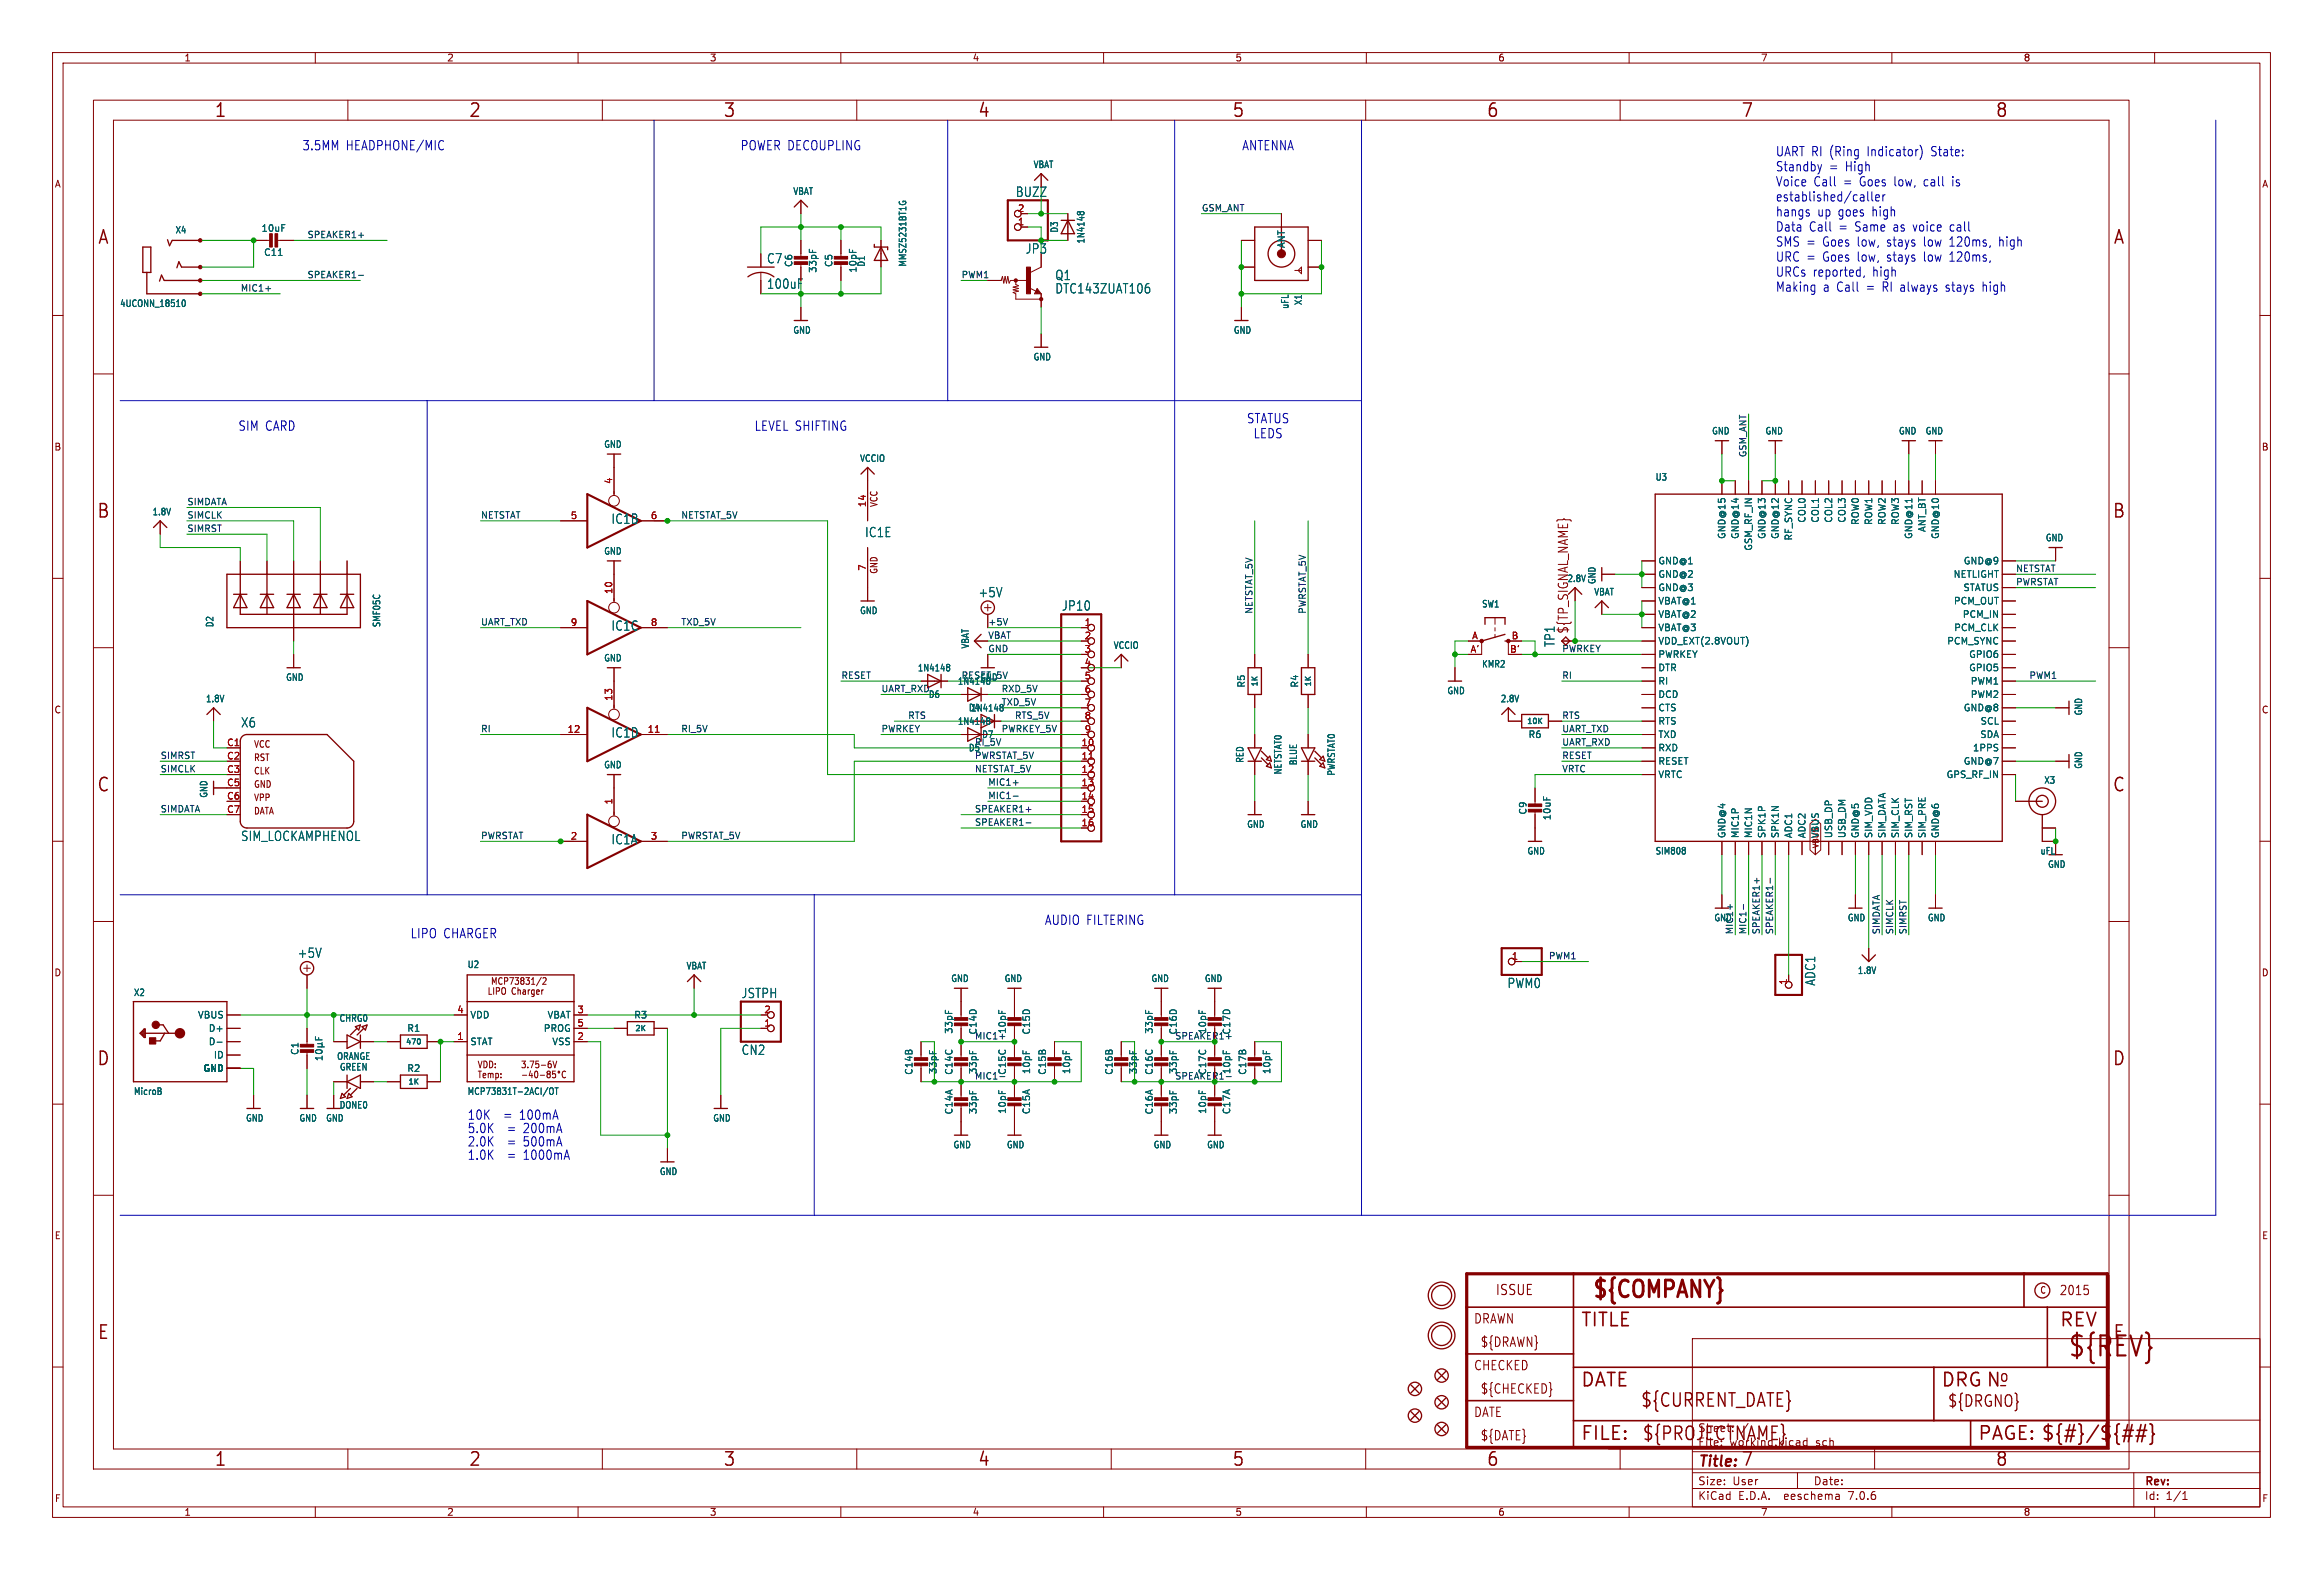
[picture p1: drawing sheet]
<svg xmlns="http://www.w3.org/2000/svg" width="442mm" height="299mm" viewBox="0 0 442 299" stroke-linecap="round" stroke-linejoin="round" font-family="sans-serif">
<defs><g id="words">
<text font-size="5.3" fill="#840000" x="393.4" y="258.6">${REV}</text>
<text font-size="4.4" fill="#840000" x="302.7" y="247.6">${COMPANY}</text>
<g font-size="3.5" fill="#840000">
<text x="40.7" y="22.7">1</text>
<text x="89.1" y="22.7">2</text>
<text x="137.5" y="22.7">3</text>
<text x="186" y="22.7">4</text>
<text x="234.4" y="22.7">5</text>
<text x="282.8" y="22.7">6</text>
<text x="331.2" y="22.7">7</text>
<text x="379.6" y="22.7">8</text>
<text x="18.5" y="46.8">A</text>
<text x="402" y="46.8">A</text>
<text x="18.3" y="98.9">B</text>
<text x="401.9" y="98.9">B</text>
<text x="18.3" y="150.9">C</text>
<text x="401.9" y="150.9">C</text>
<text x="18.3" y="203">D</text>
<text x="401.9" y="203">D</text>
<text x="18.5" y="255.1">E</text>
<text x="300.7" y="252.7">TITLE</text>
<text x="391.8" y="252.7">REV</text>
<text x="402" y="255.1">E</text>
<text x="300.7" y="264.2">DATE</text>
<text x="312.1" y="267.9">${CURRENT_DATE}</text>
<text x="369.3" y="264.2">DRG N</text>
<text x="300.7" y="274.3">FILE:</text>
<text x="312.4" y="274.3">${PROJECTNAME}</text>
<text x="376.3" y="274.3">PAGE: ${#}/${##}</text>
<text x="40.7" y="279.2">1</text>
<text x="89.1" y="279.2">2</text>
<text x="137.5" y="279.2">3</text>
<text x="186" y="279.2">4</text>
<text x="234.4" y="279.2">5</text>
<text x="282.8" y="279.2">6</text>
<text x="331.2" y="279.2">7</text>
<text x="379.6" y="279.2">8</text>
</g>
<g font-size="3" fill="#840000">
<text x="380.4" y="263.1">o</text>
<text x="370.5" y="267.9">${DRGNO}</text>
</g>
<text font-size="2.8" fill="#840000" x="323" y="279.5">Title:</text>
<text font-size="2.7" fill="#840000" x="284.5" y="246.6">ISSUE</text>
<g font-size="2.5" fill="#0000c2">
<text x="57.5" y="28.8">3.5MM</text>
<text x="65.8" y="28.8">HEADPHONE/MIC</text>
<text x="140.8" y="28.8">POWER DECOUPLING</text>
<text x="236.3" y="28.8">ANTENNA</text>
<text x="337.8" y="29.9">UART RI (Ring</text>
<text x="355.5" y="29.9">Indicator)</text>
<text x="367.8" y="29.9">State:</text>
<text x="337.8" y="32.7">Standby</text>
<text x="337.8" y="35.6">Voice</text>
<text x="345.1" y="35.6">Call</text>
<text x="348.1" y="32.7">=</text>
<text x="350.9" y="35.6">=</text>
<text x="351.2" y="32.7">High</text>
<text x="354" y="35.6">Goes low,</text>
<text x="366.5" y="35.6">call</text>
<text x="372.1" y="35.6">is</text>
<text x="337.8" y="38.5">established/caller</text>
<text x="337.8" y="41.3">hangs</text>
<text x="345.8" y="41.3">up goes</text>
<text x="356.4" y="41.3">high</text>
<text x="337.8" y="44.2">Data</text>
<text x="337.8" y="47">SMS =</text>
<text x="344.2" y="44.2">Call</text>
<text x="346.9" y="47">Goes low,</text>
<text x="350" y="44.2">=</text>
<text x="353.2" y="44.2">Same</text>
<text x="359.4" y="47">stays</text>
<text x="360.6" y="44.2">as voice</text>
<text x="366.5" y="47">low</text>
<text x="371.6" y="47">120ms,</text>
<text x="371.6" y="44.2">call</text>
<text x="381.1" y="47">high</text>
<text x="337.8" y="49.9">URC =</text>
<text x="337.8" y="52.8">URCs reported,</text>
<text x="346.9" y="49.9">Goes low,</text>
<text x="356.4" y="52.8">high</text>
<text x="359.4" y="49.9">stays</text>
<text x="366.5" y="49.9">low</text>
<text x="371.6" y="49.9">120ms,</text>
<text x="337.8" y="55.6">Making</text>
<text x="346.9" y="55.6">a Call</text>
<text x="355.3" y="55.6">=</text>
<text x="358.5" y="55.6">RI always</text>
<text x="370.8" y="55.6">stays</text>
<text x="378" y="55.6">high</text>
<text x="45.3" y="82.1">SIM CARD</text>
<text x="143.5" y="82.1">LEVEL SHIFTING</text>
<text x="237.2" y="80.7">STATUS</text>
<text x="238.5" y="83.6">LEDS</text>
<text x="78" y="178.7">LIPO CHARGER</text>
<text x="198.7" y="176.1">AUDIO FILTERING</text>
<text x="88.9" y="215.7">5.0K</text>
<text x="88.9" y="213.1">10K</text>
<text x="95.9" y="213.1">=</text>
<text x="96.6" y="215.7">=</text>
<text x="99.1" y="213.1">100mA</text>
<text x="99.8" y="215.7">200mA</text>
<text x="88.9" y="220.7">1.0K</text>
<text x="88.9" y="218.2">2.0K</text>
<text x="96.6" y="220.7">=</text>
<text x="96.6" y="218.2">=</text>
<text x="99.8" y="220.7">1000mA</text>
<text x="99.8" y="218.2">500mA</text>
</g>
<g font-size="2.5" fill="#006464">
<text x="193.2" y="37.7">BUZZ</text>
<text x="145.9" y="50.3">C7</text>
<text x="195.1" y="48.4">JP3</text>
<text x="200.7" y="53.5">Q1</text>
<text x="145.9" y="55.1">100uF</text>
<text x="200.7" y="56">DTC143ZUAT106</text>
<text x="116.3" y="99.8">IC1B</text>
<text x="164.5" y="102.4">IC1E</text>
<text x="186.1" y="113.8">+5V</text>
<text x="202" y="116.3">JP10</text>
<text x="116.3" y="120.2">IC1C</text>
<text x="296.1" y="123.1" transform="rotate(-90 296.1 123.1)">TP1</text>
<text x="45.8" y="138.6">X6</text>
<text x="116.3" y="140.5">IC1D</text>
<text x="45.8" y="160.2">SIM_LOCKAMPHENOL</text>
<text x="116.3" y="160.8">IC1A</text>
<text x="56.6" y="182.4">+5V</text>
<text x="141" y="190.1">JSTPH</text>
<text x="286.8" y="188.1">PWM0</text>
<text x="345.6" y="187.6" transform="rotate(-90 345.6 187.6)">ADC1</text>
<text x="141" y="200.8">CN2</text>
</g>
<g font-size="2.5" fill="#840000">
<text x="298.6" y="120.7" transform="rotate(-90 298.6 120.7)">${TP_SIGNAL_NAME}</text>
<text x="280.4" y="252">DRAWN</text>
<text x="391.8" y="246.6">2015</text>
<text x="281.6" y="256.4">${DRAWN}</text>
<text x="280.4" y="260.9">CHECKED</text>
<text x="280.4" y="269.8">DATE</text>
<text x="281.6" y="265.3">${CHECKED}</text>
<text x="281.6" y="274.2">${DATE}</text>
</g>
<g font-size="2.1" fill="#840000">
<text x="323" y="275.3">File:</text>
<text x="323" y="272.6">Sheet:</text>
<text x="329.1" y="275.3">working.kicad_sch</text>
<text x="323" y="285.5">KiCad</text>
<text x="323" y="282.7">Size:</text>
<text x="329.7" y="282.7">User</text>
<text x="330.8" y="285.5">E.D.A.</text>
<text x="339.7" y="285.5">eeschema</text>
<text x="345" y="282.7">Date:</text>
<text x="352" y="285.5">7.0.6</text>
<text x="408" y="282.9">Rev:</text>
<text x="408" y="285.5">Id:</text>
<text x="412.1" y="285.5">1/1</text>
</g>
<g font-size="1.8" fill="#840000">
<text x="35" y="11.9">1</text>
<text x="85" y="11.9">2</text>
<text x="135" y="11.9">3</text>
<text x="185" y="11.9">4</text>
<text x="235" y="11.9">5</text>
<text x="285" y="11.9">6</text>
<text x="335" y="11.9">7</text>
<text x="385" y="11.9">8</text>
<text x="10.3" y="35.9">A</text>
<text x="430.4" y="35.9">A</text>
<text x="10.3" y="85.9">B</text>
<text x="430.3" y="85.9">B</text>
<text x="167.2" y="96.5" transform="rotate(-90 167.2 96.5)">VCC</text>
<text x="167.2" y="109.2" transform="rotate(-90 167.2 109.2)">GND</text>
<text x="10.3" y="135.9">C</text>
<text x="430.3" y="135.9">C</text>
<text x="48.2" y="142.4">VCC</text>
<text x="48.2" y="147.5">CLK</text>
<text x="48.2" y="144.9">RST</text>
<text x="48.2" y="155.1">DATA</text>
<text x="48.2" y="150">GND</text>
<text x="48.2" y="152.6">VPP</text>
<text x="10.3" y="185.9">D</text>
<text x="430.3" y="185.9">D</text>
<text x="92.7" y="189.4">LIPO Charger</text>
<text x="93.3" y="187.5">MCP73831/2</text>
<text x="90.8" y="203.4">VDD:</text>
<text x="99" y="203.4">3.75-6V</text>
<text x="90.8" y="205.3">Temp:</text>
<text x="10.3" y="235.9">E</text>
<text x="430.3" y="235.9">E</text>
<text x="388.1" y="246.2">C</text>
<text x="10.3" y="285.9">F</text>
<text x="430.4" y="285.9">F</text>
<text x="35" y="288.5">1</text>
<text x="85" y="288.5">2</text>
<text x="135" y="288.5">3</text>
<text x="185" y="288.5">4</text>
<text x="235" y="288.5">5</text>
<text x="285" y="288.5">6</text>
<text x="335" y="288.5">7</text>
<text x="385" y="288.5">8</text>
</g>
<g font-size="1.8" fill="#006464">
<text x="196.6" y="32.2">VBAT</text>
<text x="150.8" y="37.3">VBAT</text>
<text x="33.3" y="44.6">X4</text>
<text x="49.7" y="44.3">10uF</text>
<text x="201.5" y="44.4" transform="rotate(-90 201.5 44.4)">D3</text>
<text x="206.6" y="46.4" transform="rotate(-90 206.6 46.4)">1N4148</text>
<text x="244.7" y="47.3" transform="rotate(-90 244.7 47.3)">ANT</text>
<text x="50.1" y="48.9">C11</text>
<text x="151" y="50.9" transform="rotate(-90 151 50.9)">C6</text>
<text x="155.6" y="52" transform="rotate(-90 155.6 52)">33pF</text>
<text x="158.6" y="50.9" transform="rotate(-90 158.6 50.9)">C5</text>
<text x="163.2" y="52" transform="rotate(-90 163.2 52)">10pF</text>
<text x="164.8" y="50.8" transform="rotate(-90 164.8 50.8)">D1</text>
<text x="172.7" y="50.8" transform="rotate(-90 172.7 50.8)">MMSZ5231BT1G</text>
<text x="22.8" y="58.6">4UCONN_18510</text>
<text x="245.4" y="58.9" transform="rotate(-90 245.4 58.9)">uFL</text>
<text x="247.9" y="58.2" transform="rotate(-90 247.9 58.2)">X1</text>
<text x="150.8" y="63.7">GND</text>
<text x="234.7" y="63.7">GND</text>
<text x="196.6" y="68.7">GND</text>
<text x="325.7" y="82.8">GND</text>
<text x="335.8" y="82.8">GND</text>
<text x="361.2" y="82.8">GND</text>
<text x="366.3" y="82.8">GND</text>
<text x="114.9" y="85.4">GND</text>
<text x="163.5" y="88.1">VCCIO</text>
<text x="314.9" y="91.6">U3</text>
<text x="28.9" y="98.2">1.8V</text>
<text x="343.8" y="99.5" transform="rotate(-90 343.8 99.5)">COL0</text>
<text x="346.3" y="99.5" transform="rotate(-90 346.3 99.5)">COL1</text>
<text x="348.8" y="99.5" transform="rotate(-90 348.8 99.5)">COL2</text>
<text x="351.4" y="99.5" transform="rotate(-90 351.4 99.5)">COL3</text>
<text x="353.9" y="100" transform="rotate(-90 353.9 100)">ROW0</text>
<text x="356.5" y="100" transform="rotate(-90 356.5 100)">ROW1</text>
<text x="359" y="100" transform="rotate(-90 359 100)">ROW2</text>
<text x="361.5" y="100" transform="rotate(-90 361.5 100)">ROW3</text>
<text x="366.6" y="101.3" transform="rotate(-90 366.6 101.3)">ANT_BT</text>
<text x="114.9" y="105.7">GND</text>
<text x="315.5" y="107.5">GND@1</text>
<text x="328.5" y="102.6" transform="rotate(-90 328.5 102.6)">GND@15</text>
<text x="331.1" y="102.6" transform="rotate(-90 331.1 102.6)">GND@14</text>
<text x="333.6" y="104.9" transform="rotate(-90 333.6 104.9)">GSM_RF_IN</text>
<text x="336.1" y="102.6" transform="rotate(-90 336.1 102.6)">GND@13</text>
<text x="338.7" y="102.6" transform="rotate(-90 338.7 102.6)">GND@12</text>
<text x="341.2" y="102.9" transform="rotate(-90 341.2 102.9)">RF_SYNC</text>
<text x="364.1" y="102.6" transform="rotate(-90 364.1 102.6)">GND@11</text>
<text x="369.2" y="102.6" transform="rotate(-90 369.2 102.6)">GND@10</text>
<text x="373.6" y="107.5">GND@9</text>
<text x="389.2" y="103.2">GND</text>
<text x="298.2" y="110.9">2.8V</text>
<text x="303.3" y="113.5">VBAT</text>
<text x="303.8" y="111.2" transform="rotate(-90 303.8 111.2)">GND</text>
<text x="315.5" y="110.1">GND@2</text>
<text x="315.5" y="112.6">GND@3</text>
<text x="371.6" y="110.1">NETLIGHT</text>
<text x="373.5" y="112.6">STATUS</text>
<text x="40.8" y="119.4" transform="rotate(-90 40.8 119.4)">D2</text>
<text x="72.6" y="119.4" transform="rotate(-90 72.6 119.4)">SMF05C</text>
<text x="163.5" y="117">GND</text>
<text x="281.9" y="115.7">SW1</text>
<text x="315.5" y="115.2">VBAT@1</text>
<text x="315.5" y="117.7">VBAT@2</text>
<text x="371.7" y="115.2">PCM_OUT</text>
<text x="373.4" y="117.7">PCM_IN</text>
<text x="184.6" y="123.5" transform="rotate(-90 184.6 123.5)">VBAT</text>
<text x="211.8" y="123.6">VCCIO</text>
<text x="315.5" y="120.2">VBAT@3</text>
<text x="315.5" y="122.8">VDD_EXT(2.8VOUT)</text>
<text x="315.5" y="125.3">PWRKEY</text>
<text x="370.4" y="122.8">PCM_SYNC</text>
<text x="371.8" y="120.2">PCM_CLK</text>
<text x="374.6" y="125.3">GPIO6</text>
<text x="54.3" y="129.7">GND</text>
<text x="114.9" y="126">GND</text>
<text x="174.5" y="127.9">1N4148</text>
<text x="182.2" y="130.4">1N4148</text>
<text x="186.4" y="129.7">GND</text>
<text x="237.1" y="130.9" transform="rotate(-90 237.1 130.9)">R5</text>
<text x="247.2" y="130.9" transform="rotate(-90 247.2 130.9)">R4</text>
<text x="281.9" y="127.2">KMR2</text>
<text x="315.5" y="130.4">RI</text>
<text x="315.5" y="127.9">DTR</text>
<text x="374.6" y="127.9">GPIO5</text>
<text x="374.9" y="130.4">PWM1</text>
<text x="39.1" y="133.8">1.8V</text>
<text x="176.6" y="132.9">D6</text>
<text x="184.2" y="135.5">D4</text>
<text x="184.7" y="135.5">1N4148</text>
<text x="275.3" y="132.2">GND</text>
<text x="285.5" y="133.8">2.8V</text>
<text x="315.5" y="132.9">DCD</text>
<text x="315.5" y="135.5">CTS</text>
<text x="373.6" y="135.5">GND@8</text>
<text x="374.9" y="132.9">PWM2</text>
<text x="396.4" y="136.2" transform="rotate(-90 396.4 136.2)">GND</text>
<text x="182.2" y="138.1">1N4148</text>
<text x="184.2" y="143.1">D5</text>
<text x="186.8" y="140.6">D7</text>
<text x="290.8" y="140.6">R6</text>
<text x="315.5" y="138">RTS</text>
<text x="315.5" y="140.6">TXD</text>
<text x="315.5" y="143.1">RXD</text>
<text x="375.3" y="143.1">1PPS</text>
<text x="376.7" y="140.6">SDA</text>
<text x="376.8" y="138">SCL</text>
<text x="114.9" y="146.3">GND</text>
<text x="236.8" y="145.2" transform="rotate(-90 236.8 145.2)">RED</text>
<text x="244.1" y="147.4" transform="rotate(-90 244.1 147.4)">NETSTAT0</text>
<text x="247" y="145.7" transform="rotate(-90 247 145.7)">BLUE</text>
<text x="254.2" y="147.6" transform="rotate(-90 254.2 147.6)">PWRSTAT0</text>
<text x="315.5" y="145.6">RESET</text>
<text x="315.5" y="148.2">VRTC</text>
<text x="370.3" y="148.2">GPS_RF_IN</text>
<text x="373.6" y="145.6">GND@7</text>
<text x="388.9" y="149.3">X3</text>
<text x="396.4" y="146.3" transform="rotate(-90 396.4 146.3)">GND</text>
<text x="39.7" y="151.8" transform="rotate(-90 39.7 151.8)">GND</text>
<text x="290.7" y="155" transform="rotate(-90 290.7 155)">C9</text>
<text x="237.2" y="157.6">GND</text>
<text x="247.4" y="157.6">GND</text>
<text x="295.3" y="156.1" transform="rotate(-90 295.3 156.1)">10uF</text>
<text x="328.5" y="159.5" transform="rotate(-90 328.5 159.5)">GND@4</text>
<text x="331.1" y="159.5" transform="rotate(-90 331.1 159.5)">MIC1P</text>
<text x="333.6" y="159.5" transform="rotate(-90 333.6 159.5)">MIC1N</text>
<text x="336.1" y="159.5" transform="rotate(-90 336.1 159.5)">SPK1P</text>
<text x="338.7" y="159.5" transform="rotate(-90 338.7 159.5)">SPK1N</text>
<text x="341.2" y="159.5" transform="rotate(-90 341.2 159.5)">ADC1</text>
<text x="343.8" y="159.5" transform="rotate(-90 343.8 159.5)">ADC2</text>
<text x="346.3" y="159.5" transform="rotate(-90 346.3 159.5)">VBUS</text>
<text x="348.8" y="159.5" transform="rotate(-90 348.8 159.5)">USB_DP</text>
<text x="351.4" y="159.5" transform="rotate(-90 351.4 159.5)">USB_DM</text>
<text x="353.9" y="159.5" transform="rotate(-90 353.9 159.5)">GND@5</text>
<text x="356.5" y="159.5" transform="rotate(-90 356.5 159.5)">SIM_VDD</text>
<text x="359" y="159.5" transform="rotate(-90 359 159.5)">SIM_DATA</text>
<text x="361.5" y="159.5" transform="rotate(-90 361.5 159.5)">SIM_CLK</text>
<text x="364.1" y="159.5" transform="rotate(-90 364.1 159.5)">SIM_RST</text>
<text x="366.6" y="159.5" transform="rotate(-90 366.6 159.5)">SIM_PRE</text>
<text x="369.2" y="159.5" transform="rotate(-90 369.2 159.5)">GND@6</text>
<text x="290.6" y="162.7">GND</text>
<text x="314.9" y="162.7">SIM808</text>
<text x="388.2" y="162.7">uFL</text>
<text x="389.6" y="165.3">GND</text>
<text x="326.1" y="175.4">GND</text>
<text x="351.5" y="175.4">GND</text>
<text x="366.8" y="175.4">GND</text>
<text x="88.9" y="184.3">U2</text>
<text x="130.5" y="184.6">VBAT</text>
<text x="353.4" y="185.5">1.8V</text>
<text x="25.4" y="189.7">X2</text>
<text x="180.9" y="187">GND</text>
<text x="191.1" y="187">GND</text>
<text x="219" y="187">GND</text>
<text x="229.2" y="187">GND</text>
<text x="37.6" y="193.9">VBUS</text>
<text x="39.6" y="196.4">D+</text>
<text x="64.5" y="194.5">CHRG0</text>
<text x="77.4" y="196.4">R1</text>
<text x="89.4" y="193.9">VDD</text>
<text x="103.4" y="196.4">PROG</text>
<text x="104.1" y="193.9">VBAT</text>
<text x="120.6" y="193.9">R3</text>
<text x="181.4" y="196.7" transform="rotate(-90 181.4 196.7)">33pF</text>
<text x="186" y="196.9" transform="rotate(-90 186 196.9)">C14D</text>
<text x="191.6" y="196.7" transform="rotate(-90 191.6 196.7)">10pF</text>
<text x="196.2" y="196.9" transform="rotate(-90 196.2 196.9)">C15D</text>
<text x="219.5" y="196.7" transform="rotate(-90 219.5 196.7)">33pF</text>
<text x="224.1" y="196.9" transform="rotate(-90 224.1 196.9)">C16D</text>
<text x="229.7" y="196.7" transform="rotate(-90 229.7 196.7)">10pF</text>
<text x="234.3" y="196.9" transform="rotate(-90 234.3 196.9)">C17D</text>
<text x="39.6" y="199">D-</text>
<text x="40.6" y="201.5">ID</text>
<text x="57" y="200.8" transform="rotate(-90 57 200.8)">C1</text>
<text x="64" y="201.8">ORANGE</text>
<text x="64.6" y="203.8">GREEN</text>
<text x="89.4" y="199">STAT</text>
<text x="105" y="199">VSS</text>
<text x="25.4" y="208.4">MicroB</text>
<text x="38.6" y="204.1">GND</text>
<text x="77.4" y="204.1">R2</text>
<text x="88.9" y="208.4">MCP73831T-2ACI/OT</text>
<text x="173.8" y="204.5" transform="rotate(-90 173.8 204.5)">C14B</text>
<text x="178.4" y="204.4" transform="rotate(-90 178.4 204.4)">33pF</text>
<text x="181.5" y="204.5" transform="rotate(-90 181.5 204.5)">C14C</text>
<text x="186" y="204.4" transform="rotate(-90 186 204.4)">33pF</text>
<text x="191.6" y="204.5" transform="rotate(-90 191.6 204.5)">C15C</text>
<text x="196.2" y="204.4" transform="rotate(-90 196.2 204.4)">10pF</text>
<text x="199.2" y="204.5" transform="rotate(-90 199.2 204.5)">C15B</text>
<text x="203.8" y="204.4" transform="rotate(-90 203.8 204.4)">10pF</text>
<text x="211.9" y="204.5" transform="rotate(-90 211.9 204.5)">C16B</text>
<text x="216.5" y="204.4" transform="rotate(-90 216.5 204.4)">33pF</text>
<text x="219.6" y="204.5" transform="rotate(-90 219.6 204.5)">C16C</text>
<text x="224.1" y="204.4" transform="rotate(-90 224.1 204.4)">33pF</text>
<text x="229.7" y="204.5" transform="rotate(-90 229.7 204.5)">C17C</text>
<text x="234.3" y="204.4" transform="rotate(-90 234.3 204.4)">10pF</text>
<text x="237.3" y="204.5" transform="rotate(-90 237.3 204.5)">C17B</text>
<text x="241.9" y="204.4" transform="rotate(-90 241.9 204.4)">10pF</text>
<text x="46.7" y="213.5">GND</text>
<text x="56.9" y="213.5">GND</text>
<text x="61.9" y="213.5">GND</text>
<text x="64.5" y="211">DONE0</text>
<text x="135.6" y="213.5">GND</text>
<text x="181.5" y="212.1" transform="rotate(-90 181.5 212.1)">C14A</text>
<text x="186" y="212" transform="rotate(-90 186 212)">33pF</text>
<text x="191.6" y="212" transform="rotate(-90 191.6 212)">10pF</text>
<text x="196.2" y="212" transform="rotate(-90 196.2 212)">C15A</text>
<text x="219.6" y="212.1" transform="rotate(-90 219.6 212.1)">C16A</text>
<text x="224.1" y="212" transform="rotate(-90 224.1 212)">33pF</text>
<text x="229.7" y="212" transform="rotate(-90 229.7 212)">10pF</text>
<text x="234.3" y="212" transform="rotate(-90 234.3 212)">C17A</text>
<text x="181.3" y="218.6">GND</text>
<text x="191.5" y="218.6">GND</text>
<text x="219.4" y="218.6">GND</text>
<text x="229.6" y="218.6">GND</text>
<text x="125.4" y="223.7">GND</text>
</g>
<g font-size="1.8" fill="#a90000">
<text x="193.6" y="40.4">2</text>
<text x="193.6" y="42.9">1</text>
<text x="116.6" y="92.1" transform="rotate(-90 116.6 92.1)">4</text>
<text x="108.5" y="98.8">5</text>
<text x="123.8" y="98.8">6</text>
<text x="164.8" y="96.6" transform="rotate(-90 164.8 96.6)">14</text>
<text x="116.6" y="113.1" transform="rotate(-90 116.6 113.1)">10</text>
<text x="164.8" y="108.7" transform="rotate(-90 164.8 108.7)">7</text>
<text x="108.5" y="119.1">9</text>
<text x="123.8" y="119.1">8</text>
<text x="206.3" y="119.1">1</text>
<text x="206.3" y="121.7">2</text>
<text x="206.3" y="124.2">3</text>
<text x="279.7" y="124.2">A'</text>
<text x="280" y="121.7">A</text>
<text x="287.3" y="124.2">B'</text>
<text x="287.6" y="121.7">B</text>
<text x="206.3" y="126.7">4</text>
<text x="206.3" y="129.3">5</text>
<text x="206.3" y="131.8">6</text>
<text x="116.6" y="133.4" transform="rotate(-90 116.6 133.4)">13</text>
<text x="206.3" y="134.4">7</text>
<text x="206.3" y="136.9">8</text>
<text x="43.1" y="142">C1</text>
<text x="107.9" y="139.4">12</text>
<text x="123.1" y="139.4">11</text>
<text x="205.7" y="142">10</text>
<text x="206.3" y="139.4">9</text>
<text x="43.1" y="144.5">C2</text>
<text x="43.1" y="147.1">C3</text>
<text x="43.1" y="149.6">C5</text>
<text x="205.7" y="144.5">11</text>
<text x="205.7" y="147.1">12</text>
<text x="205.7" y="149.6">13</text>
<text x="43.1" y="152.1">C6</text>
<text x="43.1" y="154.7">C7</text>
<text x="116.6" y="153.1" transform="rotate(-90 116.6 153.1)">1</text>
<text x="205.7" y="152.1">14</text>
<text x="205.7" y="154.7">15</text>
<text x="108.5" y="159.8">2</text>
<text x="123.8" y="159.8">3</text>
<text x="205.7" y="157.2">16</text>
<text x="287.6" y="182.6">1</text>
<text x="340.1" y="187.4" transform="rotate(-90 340.1 187.4)">1</text>
<text x="86.9" y="197.9">1</text>
<text x="86.9" y="192.8">4</text>
<text x="109.8" y="197.9">2</text>
<text x="109.8" y="192.8">3</text>
<text x="109.8" y="195.3">5</text>
<text x="145.3" y="195.3">1</text>
<text x="145.3" y="192.8">2</text>
</g>
<g font-size="1.7" fill="#0f0f0f">
<text x="228.6" y="40.3">GSM_ANT</text>
<text x="58.4" y="45.4">SPEAKER1+</text>
<text x="58.4" y="53">SPEAKER1-</text>
<text x="182.9" y="53">PWM1</text>
<text x="45.7" y="55.5">MIC1+</text>
<text x="332.4" y="87.1" transform="rotate(-90 332.4 87.1)">GSM_ANT</text>
<text x="35.6" y="98.7">SIMCLK</text>
<text x="35.6" y="101.3">SIMRST</text>
<text x="35.6" y="96.2">SIMDATA</text>
<text x="91.4" y="98.7">NETSTAT</text>
<text x="129.5" y="98.7">NETSTAT_5V</text>
<text x="383.5" y="111.4">PWRSTAT</text>
<text x="383.5" y="108.9">NETSTAT</text>
<text x="91.4" y="119">UART_TXD</text>
<text x="129.5" y="119">TXD_5V</text>
<text x="188" y="119">+5V</text>
<text x="238.4" y="116.8" transform="rotate(-90 238.4 116.8)">NETSTAT_5V</text>
<text x="248.6" y="116.8" transform="rotate(-90 248.6 116.8)">PWRSTAT_5V</text>
<text x="188" y="121.6">VBAT</text>
<text x="188" y="124.1">GND</text>
<text x="297.2" y="124.1">PWRKEY</text>
<text x="160" y="129.2">RESET</text>
<text x="167.6" y="131.7">UART_RXD</text>
<text x="182.9" y="129.2">RESET_5V</text>
<text x="190.5" y="131.7">RXD_5V</text>
<text x="297.2" y="129.2">RI</text>
<text x="386.1" y="129.2">PWM1</text>
<text x="172.7" y="136.8">RTS</text>
<text x="193" y="136.8">RTS_5V</text>
<text x="297.2" y="136.8">RTS</text>
<text x="91.4" y="139.4">RI</text>
<text x="129.5" y="139.4">RI_5V</text>
<text x="167.6" y="139.4">PWRKEY</text>
<text x="185.4" y="141.9">RI_5V</text>
<text x="190.5" y="139.4">PWRKEY_5V</text>
<text x="297.2" y="141.9">UART_RXD</text>
<text x="297.2" y="139.4">UART_TXD</text>
<text x="30.5" y="147">SIMCLK</text>
<text x="30.5" y="144.4">SIMRST</text>
<text x="185.4" y="147">NETSTAT_5V</text>
<text x="185.4" y="144.4">PWRSTAT_5V</text>
<text x="188" y="149.5">MIC1+</text>
<text x="297.2" y="144.4">RESET</text>
<text x="297.2" y="147">VRTC</text>
<text x="30.5" y="154.6">SIMDATA</text>
<text x="185.4" y="154.6">SPEAKER1+</text>
<text x="188" y="152.1">MIC1-</text>
<text x="91.4" y="159.7">PWRSTAT</text>
<text x="129.5" y="159.7">PWRSTAT_5V</text>
<text x="185.4" y="157.1">SPEAKER1-</text>
<text x="329.9" y="177.8" transform="rotate(-90 329.9 177.8)">MIC1+</text>
<text x="332.4" y="177.8" transform="rotate(-90 332.4 177.8)">MIC1-</text>
<text x="334.9" y="177.8" transform="rotate(-90 334.9 177.8)">SPEAKER1+</text>
<text x="337.5" y="177.8" transform="rotate(-90 337.5 177.8)">SPEAKER1-</text>
<text x="357.8" y="177.8" transform="rotate(-90 357.8 177.8)">SIMDATA</text>
<text x="360.3" y="177.8" transform="rotate(-90 360.3 177.8)">SIMCLK</text>
<text x="362.9" y="177.8" transform="rotate(-90 362.9 177.8)">SIMRST</text>
<text x="294.6" y="182.5">PWM1</text>
<text x="185.4" y="197.8">MIC1+</text>
<text x="223.5" y="197.8">SPEAKER1+</text>
<text x="223.5" y="205.4">SPEAKER1-</text>
</g>
<g font-size="1.7" fill="#006464">
<text x="190.5" y="134.3">TXD_5V</text>
<text x="185.4" y="205.4">MIC1-</text>
</g>
<g font-size="1.4" fill="#006464">
<text x="239.6" y="130.7" transform="rotate(-90 239.6 130.7)">1K</text>
<text x="249.7" y="130.7" transform="rotate(-90 249.7 130.7)">1K</text>
<text x="290.4" y="138">10K</text>
<text x="346.3" y="161.4" transform="rotate(-90 346.3 161.4)">VBUS</text>
<text x="120.7" y="196.4">2K</text>
<text x="77.1" y="198.9">470</text>
<text x="77.5" y="206.6">1K</text>
</g>
</g></defs>
<g fill="none" stroke="#840000" stroke-width=".19">
<path d="M10 10h422v278.6h-422zM12 12h418v274.6h-418zM17.8 19.1h387.3v260.3h-387.3zM60 10v2M66.2 19.1v3.8M110 10v2M114.6 19.1v3.8M160 10v2M163 19.1v3.8M210 10v2M211.5 19.1v3.8M259.9 19.1v3.8"/>
<path d="M260 10v2M308.3 19.1v3.8M310 10v2M356.7 19.1v3.8M360 10v2M410 10v2M21.6 22.9h379.7v252.7h-379.7zM152.4 38.1v2.5M198.1 33v2.6M10 60h2M38.1 55.9h.1M38.1 50.8h.1"/>
<path d="M38.1 45.7h.1M38.1 53.3h.1M48.3 45.7h3.3M52.6 45.7h3.3M144.8 48.3v2.5M144.8 51.8v4.1M152.4 45.7v3.3M152.4 50v3.3M152.4 58.4v2.6M160 45.7v3.3M160 50v3.3M167.6 45.7v5.1"/>
<path d="M188 53.3h2.5l.3-.7 .2 1.2 .3-1.2 .2 1.2 .3-1.2 .2 1.2 .3-.5h3M193.3 53.3v.8l.5 .3-1 .2 1 .3-1 .2 1 .3-1 .2 .5 .3v1h4.8M194.3 43.2h1.3M194.3 40.6h1.3M195.9 54.8l1.2 .6M197.4 54.9l.7 1h-1.3zM198.1 48.3v2.5l-2 1M198.1 55.9v2.5M203.2 40.6v5.1M236.2 45.7h2.6M236.2 50.8h2.6M236.2 58.4v2.6"/>
<path d="M243.8 40.6v2.6M246.4 51.4h1.2M247.6 50.8v1.3l-.6-.7zM248.9 45.7h2.6M248.9 50.8h2.6M430 60h2M17.8 71.1h3.8M198.1 63.5v2.5M401.3 71.1h3.8M30.5 99.1v2.5M106.7 99.1h5.1M116.8 86.4v7.8"/>
<path d="M121.9 99.1h5.1M165.1 88.9v10.2M327.7 83.8v2.6M327.7 91.4v2.6M330.2 91.4v2.6M332.7 91.4v2.6M335.3 91.4v2.6M337.8 83.8v2.6M337.8 91.4v2.6M340.4 91.4v2.6M342.9 91.4v2.6M345.4 91.4v2.6"/>
<path d="M348 91.4v2.6M350.5 91.4v2.6M353.1 91.4v2.6M355.6 91.4v2.6M358.1 91.4v2.6M360.7 91.4v2.6M363.2 83.8v2.6M363.2 91.4v2.6M365.8 91.4v2.6M368.3 83.8v2.6M368.3 91.4v2.6M10 110h2"/>
<path d="M45.7 106.7v2.5M50.8 106.7v2.5M55.9 106.7v2.5M55.9 119.4v2.5M61 106.7v2.5M66 106.7v2.5M106.7 119.4h5.1M116.8 106.7v7.9M121.9 119.4h5.1M165.1 104.1v10.2M187.3 115.6h1.3M188 114.9v1.3"/>
<path d="M188 116.8v2.6M205.7 119.4h1.3M284.5 117.5v1.2M284.5 119.4v.6M304.8 109.2h2.5M304.8 114.3v2.5M312.4 106.7h2.6M312.4 109.2h2.6M312.4 111.8h2.6M312.4 114.3h2.6M312.4 119.4h2.6M312.4 116.8h2.6"/>
<path d="M381 106.7h2.5M381 109.2h2.5M381 111.8h2.5M381 114.3h2.5M381 119.4h2.5M381 116.8h2.5M391.2 104.1v2.6M430 110h2M17.8 123.2h3.8M40.6 134.6v2.6M55.9 124.5v2.5M106.7 139.7h5.1"/>
<path d="M116.8 127v7.9M121.9 139.7h5.1M175.3 129.5h5M182.9 132.1h5.1M182.9 139.7h5.1M185.4 121.9h2.6M188 137.2h2.5M188 124.5v2.5M205.7 129.5h1.3M205.7 132.1h1.3M205.7 134.6h1.3M205.7 137.2h1.3"/>
<path d="M205.7 139.7h1.3M205.7 124.5h1.3M213.4 124.5v2.5M238.8 124.5v2.5M238.8 132.1v2.5M238.8 139.7v2.5M248.9 124.5v2.5M248.9 132.1v2.5M248.9 139.7v2.5M276.9 127v2.5M279.4 121.9h2.5v2.6h-2.5M284.5 120.7v.6"/>
<path d="M287 134.6v2.6h2.6M289.6 121.9h-2.6v2.6h2.6M294.6 137.2h2.6M297.2 121.9h2.5M312.4 129.5h2.6M312.4 132.1h2.6M312.4 134.6h2.6M312.4 137.2h2.6M312.4 139.7h2.6M312.4 127h2.6M312.4 124.5h2.6M312.4 121.9h2.6"/>
<path d="M381 129.5h2.5M381 132.1h2.5M381 134.6h2.5M381 137.2h2.5M381 139.7h2.5M381 127h2.5M381 124.5h2.5M381 121.9h2.5M391.2 134.6h2.5M401.3 123.2h3.8M10 160h2M40.6 149.9h2.6"/>
<path d="M43.2 142.2h2.5M116.8 147.3v7.9M238.8 144.8v2.5M238.8 152.4v2.5M248.9 144.8v2.5M248.9 152.4v2.5M292.1 149.9v3.3M292.1 154.2v5.8M312.4 142.2h2.6M312.4 144.8h2.6M312.4 147.3h2.6M344.4 156.7l1-.9 1.1 .9v5l-1.1 .9-1-.9z"/>
<path d="M381 142.2h2.5M381 144.8h2.5M381 147.3h2.5M383.5 152.4h5.1M388.6 157.5h2.6M391.2 144.8h2.5M430 160h2M17.8 175.3h3.8M106.7 160h5.1M121.9 160h5.1M327.7 160v2.6M327.7 170.2v2.5"/>
<path d="M330.2 160v2.6M332.7 160v2.6M335.3 160v2.6M337.8 160v2.6M340.4 160v2.6M342.9 160v2.6M345.4 160v2.6M348 160v2.6M350.5 160v2.6M353.1 160v2.6M353.1 170.2v2.5M355.6 160v2.6"/>
<path d="M358.1 160v2.6M360.7 160v2.6M363.2 160v2.6M365.8 160v2.6M368.3 160v2.6M368.3 170.2v2.5M388.6 160h2.6v2.6M401.3 175.3h3.8M43.2 195.6h2.5M43.2 198.1h2.5M43.2 193h2.5M57.8 184.2h1.3"/>
<path d="M58.4 183.5v1.3M58.4 185.4v2.6M58.4 195.6v3.3M58.4 199.9v3.3M63.5 198.1h2.5M68.6 198.1h2.5M73.7 198.1h2.5M81.3 198.1h2.5M86.4 198.1h2.5M86.4 193h2.5M103 185.9l-.9 1.6M103.3 186.1l.4-.2 .2 .4-.6 .9h.6"/>
<path d="M109.2 195.6h2.6M109.2 198.1h2.6M109.2 193h2.6M116.8 195.6h2.6M124.5 195.6h2.5M132.1 185.4v2.6M144.8 195.6h1.2M175.3 198.1v3.3M182.9 188v5.8M182.9 194.8v6.6M193 188v5.8M193 194.8v6.6"/>
<path d="M200.7 198.1v3.3M213.4 198.1v3.3M221 188v5.8M221 194.8v6.6M231.1 188v5.8M231.1 194.8v6.6M238.8 198.1v3.3M288.3 182.9h1.3M340.4 185.4v1.3M355.6 180.3v2.6M10 210h2M43.2 203.2h2.5"/>
<path d="M43.2 200.7h2.5M48.3 208.3v2.5M58.4 208.3v2.5M63.5 205.7h2.5M63.5 208.3v2.5M68.6 205.7h2.5M73.7 205.7h2.5M81.3 205.7h2.5M99.4 204.5h.8M101 203.7l-.3 .9h.7M101.2 204.1v.9M101.8 204l-.1 .5 .3 .5 .3-.3v-.7"/>
<path d="M102.8 204.5h.8M104.1 204l.2 .3M104.3 204.3l-.2 .2 .2 .5 .3-.1 .1-.2-.2-.4M104.3 204.3h.2M104.7 204l-.2 .3M104.9 202.4v.6M105.2 201.8l.4 1.3 .3-1.3M105.7 203.7h-.5l-.1 .6 .2-.1 .3 .1 .1 .6-.2 .1-.4-.1M107.6 203.8a.62 .62 0 0 0-.7 .5 .62 .62 0 0 0 .4 .7l.3-.1M127 218.4v2.6M137.2 208.3v2.5M175.3 202.4v3.3"/>
<path d="M182.9 202.4v6.6M182.9 210.1v5.8M193 202.4v6.6M193 210.1v5.8M200.7 202.4v3.3M213.4 202.4v3.3M221 202.4v6.6M221 210.1v5.8M231.1 202.4v6.6M231.1 210.1v5.8M238.8 202.4v3.3M430 210h2"/>
<path d="M17.8 227.3h3.8M401.3 227.3h3.8M10 260h2M322 254.6h108v32h-108zM396.6 244.5h.7M397.3 245.2l.1 .3-.1 .6M430 260h2M66.2 275.6v3.8M114.6 275.6v3.8M163 275.6v3.8M211.5 275.6v3.8M259.9 275.6v3.8"/>
<path d="M295.2 264.2l.1 .1-.1 .1M308.3 275.6v3.8M322 276.1h108M322 270.1h108M347.6 274.1l-.5-.1-.3 .3 .2 .6h.6M348.2 274.1l.2-.1 .4 .1 .1 .9M348.2 273.5v1.5M356.7 275.6v3.8M60 286.6v2M110 286.6v2M160 286.6v2M210 286.6v2"/>
<path d="M260 286.6v2M310 286.6v2M322 283.1h108M322 280.1h108M342 280.1v3M349.9 284.3l.1 .9M350 285.1l-.2 .1M350 284.5l-.2 .1M360 286.6v2M406 280.1v6.5M410 286.6v2M415.4 285.2h.8"/>
<path d="M415.4 284.1l.4-.4v1.5"/>
<circle cx="193.7" cy="43.2" r=".63"/>
<circle cx="193.7" cy="40.6" r=".63"/>
<circle cx="116.8" cy="95.2" r="1.02"/>
<circle cx="116.8" cy="115.6" r="1.02"/>
<circle cx="207.6" cy="119.4" r=".63"/>
<circle cx="116.8" cy="135.9" r="1.02"/>
<circle cx="207.6" cy="124.5" r=".63"/>
<circle cx="207.6" cy="127" r=".63"/>
<circle cx="207.6" cy="129.5" r=".63"/>
<circle cx="207.6" cy="132.1" r=".63"/>
<circle cx="207.6" cy="134.6" r=".63"/>
<circle cx="207.6" cy="137.2" r=".63"/>
<circle cx="207.6" cy="139.7" r=".63"/>
<circle cx="207.6" cy="121.9" r=".63"/>
<circle cx="116.8" cy="156.2" r="1.02"/>
<circle cx="207.6" cy="157.5" r=".63"/>
<circle cx="207.6" cy="152.4" r=".63"/>
<circle cx="207.6" cy="149.9" r=".63"/>
<circle cx="207.6" cy="142.2" r=".63"/>
<circle cx="207.6" cy="147.3" r=".63"/>
<circle cx="207.6" cy="154.9" r=".63"/>
<circle cx="207.6" cy="144.8" r=".63"/>
<circle cx="146.7" cy="195.6" r=".63"/>
<circle cx="146.7" cy="193" r=".63"/>
<circle cx="287.7" cy="182.9" r=".63"/>
<circle cx="340.4" cy="187.3" r=".63"/>
<circle cx="106.4" cy="203.9" r=".17"/>
</g>
<g fill="none" stroke="#840000" stroke-width=".25">
<path d="M151.1 39.4l1.3-1.3 1.3 1.3M196.8 34.3l1.3-1.3 1.3 1.3M27.2 47h1.5v4.8h-1.5zM27.9 51.8v4.1h10.2M31.9 45.6l.4 1.1 .5-1h5.3M38.1 50.8h-3.6l-.5-1-.3 1.1M38.1 53.3h-6.9l-.5-1-.3 1.2M142.2 50.8h5.1M142.3 52.7a4.1 4.1 0 0 1 5 0M166.4 46.5v.5h2.5v.5M167.6 47l1.3 2.5h-2.5zM197.4 55.4l.1 .2h-.4l.3-.5 .5 .7h-.8"/>
<path d="M201.9 41.9h2.6M203.2 41.9l1.3 2.6h-2.6zM238.8 43.2h10.1v10.1h-10.1zM243.8 43.2v5.1M151.1 61h2.6M196.8 66h2.6M234.9 61h2.6M115.6 86.4h2.5M163.8 90.2l1.3-1.3 1.3 1.3M315 94h66v66h-66zM326.4 83.8h2.5M336.5 83.8h2.6"/>
<path d="M361.9 83.8h2.6M367 83.8h2.6M29.2 100.3l1.3-1.2 1.2 1.2M43.2 109.2h25.4v10.2h-25.4zM44.4 113h2.6M45.7 109.2v7.6h20.3v-7.6M45.7 113l1.3 2.6h-2.6zM49.5 113h2.6M50.8 109.2v7.6M50.8 113l1.3 2.6h-2.6zM54.6 113h2.5M55.9 109.2v10.2"/>
<path d="M55.9 113l1.2 2.6h-2.5zM59.7 113h2.5M61 109.2v7.6M61 113l1.2 2.6h-2.5zM64.8 113h2.5M66 113l1.3 2.6h-2.5zM115.6 106.7h2.5M163.8 114.3h2.6M282.6 118.7v-1.2h3.8v1.2M299.7 111.8l1.3 1.2M303.5 115.6l1.3-1.3 1.3 1.3M304.8 108v2.5"/>
<path d="M389.9 104.1h2.5M39.4 135.9l1.2-1.3 1.3 1.3M54.6 127h2.5M115.6 127h2.5M176.5 128.3l2.6 1.2-2.6 1.3zM179.1 128.3v2.5M184.1 130.8l2.6 1.3-2.6 1.3zM184.1 138.4l2.6 1.3-2.6 1.3zM186.7 127h2.5M186.7 120.7l-1.3 1.2 1.3 1.3M186.7 138.4l2.5-1.2-2.5-1.3v3.8M186.7 130.8v2.6"/>
<path d="M189.2 135.9v2.5M212.1 125.7l1.3-1.2 1.2 1.2M237.5 127h2.5v5.1h-2.5zM247.6 127h2.6v5.1h-2.6zM275.6 129.5h2.5M285.7 135.9l1.3-1.3 1.3 1.3M286.4 120.7l-4.5 1.2M286.4 121.9h.6M289.6 135.9h5v2.5h-5zM297.9 121.2l.8 .7-.8 .8-.7-.8zM393.7 133.4v2.5M40.6 148.6v2.5"/>
<path d="M46.1 140.1l.4-.3 .5-.1h15.2l5.1 5.1v11.4a1.27 1.27 0 0 1-1.3 1.3h-19a1.27 1.27 0 0 1-1.3-1.3v-15.2l.1-.5zM115.6 147.3h2.5M237.5 154.9h2.5M237.5 142.2h2.5l-1.2 2.6zM237.5 144.8h2.5M240 142.9l1.3 1.2M240 144.1l1.3 1.3M241 145.7l.6-.6 .3 1zM241.6 143.8l.3 1-.9-.3zM247.6 154.9h2.6M247.6 142.2h2.6l-1.3 2.6zM247.6 144.8h2.6"/>
<path d="M250.2 142.9l1.3 1.2M250.2 144.1l1.3 1.3M251.1 145.7l.7-.6 .3 1zM251.8 143.8l.3 1-1-.3zM388.6 154.9v5.1M393.7 143.5v2.6M290.8 160h2.6M326.4 172.7h2.5M351.8 172.7h2.5M367 172.7h2.6M389.9 162.6h2.5M25.4 190.5h17.8v15.2h-17.8v-15.2"/>
<path d="M26.8 196.5l.4-.4v.8l-.2-.4M27.4 195.7h.2v1.6h-.2l-.8-.8zM27.4 195.7v1.4M27.6 196.5h6.6M30 194.9h1l1.1 1.6M31.3 196.5l-.8 1.5h-1.2M66 196.9l2.6 1.2-2.6 1.3zM67.6 195.3l1-.4-.3 1zM67.9 195.6l-1.2 1.3M68.6 196.9v2.5M68.9 195.3l.9-.4-.3 1zM69.2 195.6l-1.3 1.3"/>
<path d="M76.2 196.9h5.1v2.5h-5.1zM88.9 185.4h20.3v20.3h-20.3zM88.9 190.5h20.3M119.4 194.3h5.1v2.6h-5.1zM130.8 186.7l1.3-1.3 1.2 1.3M181.6 188h2.5M191.8 188h2.5M219.7 188h2.5M229.9 188h2.5M354.3 181.6l1.3 1.3 1.3-1.3M47 210.8h2.5M57.1 210.8h2.6"/>
<path d="M62.2 210.8h2.6M65.1 208l.6 .6-.9 .3zM66 204.5v2.5M66 205.7l2.6-1.2v2.5zM66.4 208l.6 .6-1 .3zM66.7 207l-1.3 1.3M67.9 207l-1.2 1.3M76.2 204.5h5.1v2.5h-5.1zM88.9 200.7h20.3M135.9 210.8h2.5M181.6 215.9h2.5M191.8 215.9h2.5"/>
<path d="M219.7 215.9h2.5M229.9 215.9h2.5M125.7 221h2.6M268.5 268.5l1.5 1.5M268.5 263.4l1.5 1.5M270 268.5l-1.5 1.5M270 263.4l-1.5 1.5M273.6 271l1.5 1.5M273.6 260.9l1.5 1.5M273.6 265.9l1.5 1.6M275.1 271l-1.5 1.5M275.1 260.9l-1.5 1.5"/>
<path d="M275.1 265.9l-1.5 1.6"/>
<circle cx="243.8" cy="48.3" r="2.54"/>
<circle cx="188" cy="115.6" r="1.27"/>
<circle cx="388.6" cy="152.4" r="2.54"/>
<circle cx="388.6" cy="152.4" r="1.14"/>
<circle cx="58.4" cy="184.1" r="1.27"/>
<circle cx="274.3" cy="254" r="2.54"/>
<circle cx="274.3" cy="246.4" r="2.54"/>
<circle cx="274.3" cy="246.4" r="1.9"/>
<circle cx="274.3" cy="254" r="1.9"/>
<circle cx="388.6" cy="245.4" r="1.42"/>
<circle cx="269.2" cy="264.2" r="1.27"/>
<circle cx="269.2" cy="269.2" r="1.27"/>
<circle cx="274.3" cy="261.6" r="1.27"/>
<circle cx="274.3" cy="271.8" r="1.27"/>
<circle cx="274.3" cy="266.7" r="1.27"/>
</g>
<g fill="none" stroke="#006464" stroke-width=".19">
<path d="M171.2 38.3v.4M171.8 38.5v-.2h.5v.4M34.6 57.5l.3-.5a.72 .72 0 0 1 0 1.3l-.3-.5M53 48.6h.7M152 53.1h.7M205.6 40.5l-.3-.3-.3 .3v.2M205.6 40.5l.4-.3 .3 .3v.2M205.6 40.5v.2M218.2 54.6l.4 .1 .2 .3-.1 .6-.5 .1M218.6 53.9l-.4 .1M180.3 126.3l.3 .1 .1 .2-.2 .3M180.3 126.9h.2"/>
<path d="M180.5 126.9l.2 .5-.1 .2h-.3M187.9 136.5l.3 .1 .1 .2-.2 .3M187.9 137.1h.2M188.1 137.1l.2 .4-.1 .2-.3 .1M190.9 135l-.1 .2h-.3M320.7 161.3v.3M320.7 161.8v.5M41.3 198.2h1M60 197.2v.6h1.3M60.1 199.8a.75 .75 0 0 1 1.2 .3 .72 .72 0 0 1-1.3-.1zM60.5 199.1h1.2M60.5 198.5h.6"/>
<path d="M60.6 197.4v.4M61.1 198.5l.2 .2v.2l-.2 .2M61.3 198.3l-.2 .2M30.6 207.6l.1 .1-.1 .4M30.6 207v.4M61.3 200.9v.7M61.3 201.2h-1.3l.4 .4M104.3 206.8l-1 1.7M104.7 207l.3-.1 .2 .2 .1 .6-.3 .5-.4-.2v-.7zM105.6 206.9h.6M105.9 206.9v1.3"/>
</g>
<g fill="#840000" stroke="#840000" stroke-width=".19">
<path d="M174 202.2h2.5v.5h-2.5z"/>
<path d="M174 201.2h2.5v.5h-2.5z"/>
<path d="M181.6 202.2h2.5v.5h-2.5z"/>
<path d="M181.6 201.2h2.5v.5h-2.5z"/>
<path d="M181.6 209.8h2.5v.5h-2.5z"/>
<path d="M181.6 208.8h2.5v.5h-2.5z"/>
<path d="M181.6 193.5h2.5v.6h-2.5z"/>
<path d="M181.6 194.6h2.5v.5h-2.5z"/>
<path d="M191.8 193.5h2.5v.6h-2.5z"/>
<path d="M191.8 194.6h2.5v.5h-2.5z"/>
<path d="M191.8 208.8h2.5v.5h-2.5z"/>
<path d="M191.8 209.8h2.5v.5h-2.5z"/>
<path d="M195.3 50.8h.8v5.1h-.8z"/>
<path d="M52.3 44.5h.5v2.5h-.5z"/>
<path d="M51.3 44.5h.5v2.5h-.5z"/>
<path d="M57.1 199.6h2.6v.6h-2.6z"/>
<path d="M57.1 198.6h2.6v.5h-2.6z"/>
<path d="M151.1 49.8h2.6v.5h-2.6z"/>
<path d="M151.1 48.8h2.6v.5h-2.6z"/>
<path d="M158.7 49.8h2.6v.5h-2.6z"/>
<path d="M158.7 48.8h2.6v.5h-2.6z"/>
<path d="M229.9 193.5h2.5v.6h-2.5z"/>
<path d="M229.9 194.6h2.5v.5h-2.5z"/>
<path d="M212.1 202.2h2.5v.5h-2.5z"/>
<path d="M212.1 201.2h2.5v.5h-2.5z"/>
<path d="M219.7 202.2h2.5v.5h-2.5z"/>
<path d="M219.7 201.2h2.5v.5h-2.5z"/>
<path d="M219.7 193.5h2.5v.6h-2.5z"/>
<path d="M219.7 194.6h2.5v.5h-2.5z"/>
<path d="M199.4 202.2h2.5v.5h-2.5z"/>
<path d="M199.4 201.2h2.5v.5h-2.5z"/>
<path d="M191.8 202.2h2.5v.5h-2.5z"/>
<path d="M191.8 201.2h2.5v.5h-2.5z"/>
<path d="M290.8 153.9h2.6v.5h-2.6z"/>
<path d="M290.8 152.9h2.6v.5h-2.6z"/>
<path d="M219.7 209.8h2.5v.5h-2.5z"/>
<path d="M219.7 208.8h2.5v.5h-2.5z"/>
<path d="M229.9 208.8h2.5v.5h-2.5z"/>
<path d="M229.9 209.8h2.5v.5h-2.5z"/>
<path d="M28.4 197.4h1.2v1.2h-1.2z"/>
<path d="M237.5 202.2h2.5v.5h-2.5z"/>
<path d="M237.5 201.2h2.5v.5h-2.5z"/>
<path d="M229.9 202.2h2.5v.5h-2.5z"/>
<path d="M229.9 201.2h2.5v.5h-2.5z"/>
<circle cx="243.8" cy="48.3" r=".77"/>
<circle cx="38.1" cy="55.9" r=".33"/>
<circle cx="38.1" cy="53.3" r=".33"/>
<circle cx="38.1" cy="50.8" r=".33"/>
<circle cx="38.1" cy="45.7" r=".33"/>
<circle cx="281.9" cy="121.9" r=".33"/>
<circle cx="287" cy="121.9" r=".33"/>
<circle cx="29.6" cy="194.9" r=".7"/>
</g>
<path d="M191.8 38.1h7.6v7.6h-7.6zM111.8 94l10.1 5.1-10.1 5zM111.8 114.3l10.1 5.1-10.1 5.1zM201.9 116.8h7.6v43.2h-7.6zM111.8 134.6l10.1 5.1-10.1 5.1zM111.8 154.9l10.1 5.1-10.1 5.1zM141 190.5h7.6v7.6h-7.6zM285.7 180.3h7.7v5.1h-7.7zM337.8 181.6h5.1v7.6h-5.1z" fill="none" stroke="#840000" stroke-width=".41"/>
<path d="M279.1 242.3h121.9v33h-121.9z" fill="none" stroke="#840000" stroke-width=".61"/>
<g fill="none" stroke="#840000" stroke-width=".3">
<path d="M279.1 257.5h20.3M279.1 248.6h121.9M299.4 242.3v33M385.1 242.3v6.3M389.6 248.6v11.4M279.1 266.4h20.3M299.4 270.2h101.6M299.4 260h101.6M368 260v10.2M375 270.2v5.1"/>
<circle cx="193.3" cy="53.3" r=".25"/>
<circle cx="198.1" cy="56.9" r=".25"/>
</g>
<path d="M403.9 273.1h1.8M404.1 272h1.9M405.7 270.9l-.7 3.3M406.4 273.1h1.9M406.7 272h1.8M407.4 270.9l-.7 3.3M408.3 270.9l-.8 3.3M409.1 270.8l.4 .1 .1 .3v1.2l.3 .4-.3 .3v1.2l-.1 .3-.4 .1" fill="none" stroke="#840000" stroke-width=".32"/>
<path d="M79.9 197.6l.1 .4-.1 .5" fill="none" stroke="#006464" stroke-width=".2"/>
<path d="M124.7 139.3h.7M207.3 144.4h.7" fill="none" stroke="#a90000" stroke-width=".19"/>
<circle cx="34.2" cy="196.5" r=".5" fill="none" stroke="#840000" stroke-width="1"/>
<path d="M50.6 54.9h.9M68.2 52.4h1M68.2 44.7h1M191.7 117.6l-.4 1.3M192.8 151.4h.9M192.8 148.9h.9M195.2 156.5h1M195.2 154h1M329.2 172v1M331.8 172v1M334.3 167v1M336.8 167v1" fill="none" stroke="#0f0f0f" stroke-width=".19"/>
<g fill="none" stroke="#0000c2" stroke-width=".19">
<path d="M84.3 26.8l.1 .1M84.4 28.3l-.1 .1M124.5 22.9v53.3M180.3 22.9v53.3M223.5 22.9v147.3M259.1 22.9v208.2M346.6 31.3l-.3 1.2M355.4 36.5v1.5l.2 .2M356.2 36.5v1.5l.2 .2M356.9 37.6l.7-.1v-.4l-.5-.1-.2 .3 .1 .8h.6M358.3 37v1.2M358.7 37l-.3 .1-.1 .3"/>
<path d="M365.3 27.6a2.31 2.31 0 0 1 0 2.7M421.6 22.9v208.2h-398.7M354.8 52.5l-.2 .3M22.9 76.2h236.2M81.3 76.2v94M22.9 170.2h236.2M154.9 170.2v60.9"/>
</g>
<g fill="none" stroke="#009600" stroke-width=".19">
<path d="M198.1 35.6v5M38.1 53.3h30.5M38.1 55.9h15.2M38.1 45.7h10.2v5.1h-10.2M55.9 45.7h17.8M152.4 40.6v5.1M152.4 55.9v2.5M160 43.2v2.5M160 53.3v2.6M167.6 45.7v-2.5h-22.8v5.1M167.6 50.8v5.1h-22.8M182.9 53.3h5.1"/>
<path d="M195.6 43.2h2.5v5.1M195.6 40.6h7.6M198.1 58.4v5.1M198.1 45.7h5.1M228.6 40.6h15.2M236.2 45.7v12.7M251.5 45.7v10.2h-15.3M332.7 78.7v12.7M35.6 99.1h20.3v7.6M35.6 96.5h25.4v10.2M91.4 99.1h15.3M124.5 99.1h33v48.2h48.2"/>
<path d="M238.8 99.1v25.4M248.9 99.1v25.4M327.7 86.4v5h2.5M337.8 86.4v5h-2.5M363.2 86.4v5M368.3 86.4v5M30.5 101.6v2.5h15.2v2.6M35.6 101.6h15.2v5.1M91.4 119.4h15.3M127 119.4h25.4M188 119.4h17.7M299.7 114.3v7.6h12.7"/>
<path d="M304.8 116.8h7.6M307.3 109.2h5.1M312.4 106.7v5.1M312.4 114.3v5.1M383.5 111.8h15.3M383.5 109.2h15.3M383.5 106.7h7.7M40.6 137.2v5h2.6M55.9 121.9v2.6M91.4 139.7h15.3M127 139.7h35.6v2.5h43.1M160 129.5h15.3"/>
<path d="M167.6 139.7h15.3M167.6 132.1h15.3M170.2 137.2h15.2M180.3 129.5h25.4M188 139.7h17.7M188 132.1h17.7M188 121.9h17.7M188 124.5h17.7M190.5 137.2h15.2M190.5 134.6h15.2M205.7 127h7.7M238.8 134.6v5.1"/>
<path d="M248.9 134.6v5.1M276.9 124.5h2.5M279.4 121.9h-2.5v5.1M289.6 121.9h2.5v2.6M289.6 124.5h22.8M297.2 139.7h15.2M297.2 137.2h15.2M297.2 129.5h15.2M383.5 129.5h15.3M383.5 134.6h7.7M30.5 144.8h12.7M30.5 147.3h12.7"/>
<path d="M30.5 154.9h12.7M182.9 157.5h22.8M182.9 154.9h22.8M188 149.9h17.7M188 152.4h17.7M205.7 144.8h-43.1v15.2h-35.6M238.8 147.3v5.1M248.9 147.3v5.1M297.2 144.8h15.2M297.2 142.2h15.2M312.4 147.3h-20.3v2.6M383.5 147.3v5.1"/>
<path d="M383.5 144.8h7.7M391.2 157.5v2.5M91.4 160h17.8M327.7 162.6v7.6M330.2 162.6v15.2M332.7 162.6v15.2M335.3 162.6v15.2M337.8 162.6v15.2M340.4 162.6v22.8M353.1 162.6v7.6M355.6 162.6v17.7M358.1 162.6v15.2"/>
<path d="M360.7 162.6v15.2M363.2 162.6v15.2M368.3 162.6v7.6M45.7 193h40.7M58.4 188v7.6M63.5 193v5.1M71.1 198.1h2.6M86.4 198.1h-2.6v7.6M111.8 198.1h2.5v17.8h12.7M111.8 193h33M111.8 195.6h5M127 195.6v22.8"/>
<path d="M132.1 188v5M144.8 195.6h-7.6v12.7M175.3 198.1h2.5v7.6M182.9 198.1h10.1M200.7 198.1h5v7.6h-30.4M213.4 198.1h2.5v7.6M221 198.1h10.1M238.8 198.1h5v7.6h-30.4M289.6 182.9h12.7M45.7 203.2h2.6v5.1M58.4 203.2v5.1M63.5 205.7v2.6"/>
<path d="M71.1 205.7h2.6"/>
</g>
<g fill="#009600" stroke="#009600" stroke-width=".19">
<circle cx="177.8" cy="205.7" r=".46"/>
<circle cx="127" cy="215.9" r=".46"/>
<circle cx="182.9" cy="205.7" r=".46"/>
<circle cx="193" cy="198.1" r=".46"/>
<circle cx="193" cy="205.7" r=".46"/>
<circle cx="132.1" cy="193" r=".46"/>
<circle cx="198.1" cy="40.6" r=".46"/>
<circle cx="198.1" cy="45.7" r=".46"/>
<circle cx="182.9" cy="198.1" r=".46"/>
<circle cx="200.7" cy="205.7" r=".46"/>
<circle cx="236.2" cy="55.9" r=".46"/>
<circle cx="251.5" cy="50.8" r=".46"/>
<circle cx="236.2" cy="50.8" r=".46"/>
<circle cx="221" cy="205.7" r=".46"/>
<circle cx="231.1" cy="205.7" r=".46"/>
<circle cx="215.9" cy="205.7" r=".46"/>
<circle cx="231.1" cy="198.1" r=".46"/>
<circle cx="238.8" cy="205.7" r=".46"/>
<circle cx="221" cy="198.1" r=".46"/>
<circle cx="276.9" cy="124.5" r=".46"/>
<circle cx="312.4" cy="109.2" r=".46"/>
<circle cx="299.7" cy="121.9" r=".46"/>
<circle cx="327.7" cy="91.4" r=".46"/>
<circle cx="312.4" cy="116.8" r=".46"/>
<circle cx="292.1" cy="124.5" r=".46"/>
<circle cx="337.8" cy="91.4" r=".46"/>
<circle cx="391.2" cy="160" r=".46"/>
<circle cx="152.4" cy="55.9" r=".46"/>
<circle cx="127" cy="99.1" r=".46"/>
<circle cx="160" cy="43.2" r=".46"/>
<circle cx="160" cy="55.9" r=".46"/>
<circle cx="152.4" cy="43.2" r=".46"/>
<circle cx="48.3" cy="45.7" r=".46"/>
<circle cx="106.7" cy="160" r=".46"/>
<circle cx="63.5" cy="193" r=".46"/>
<circle cx="83.8" cy="198.1" r=".46"/>
<circle cx="58.4" cy="193" r=".46"/>
</g>
<use href="#words"/>
</svg>
